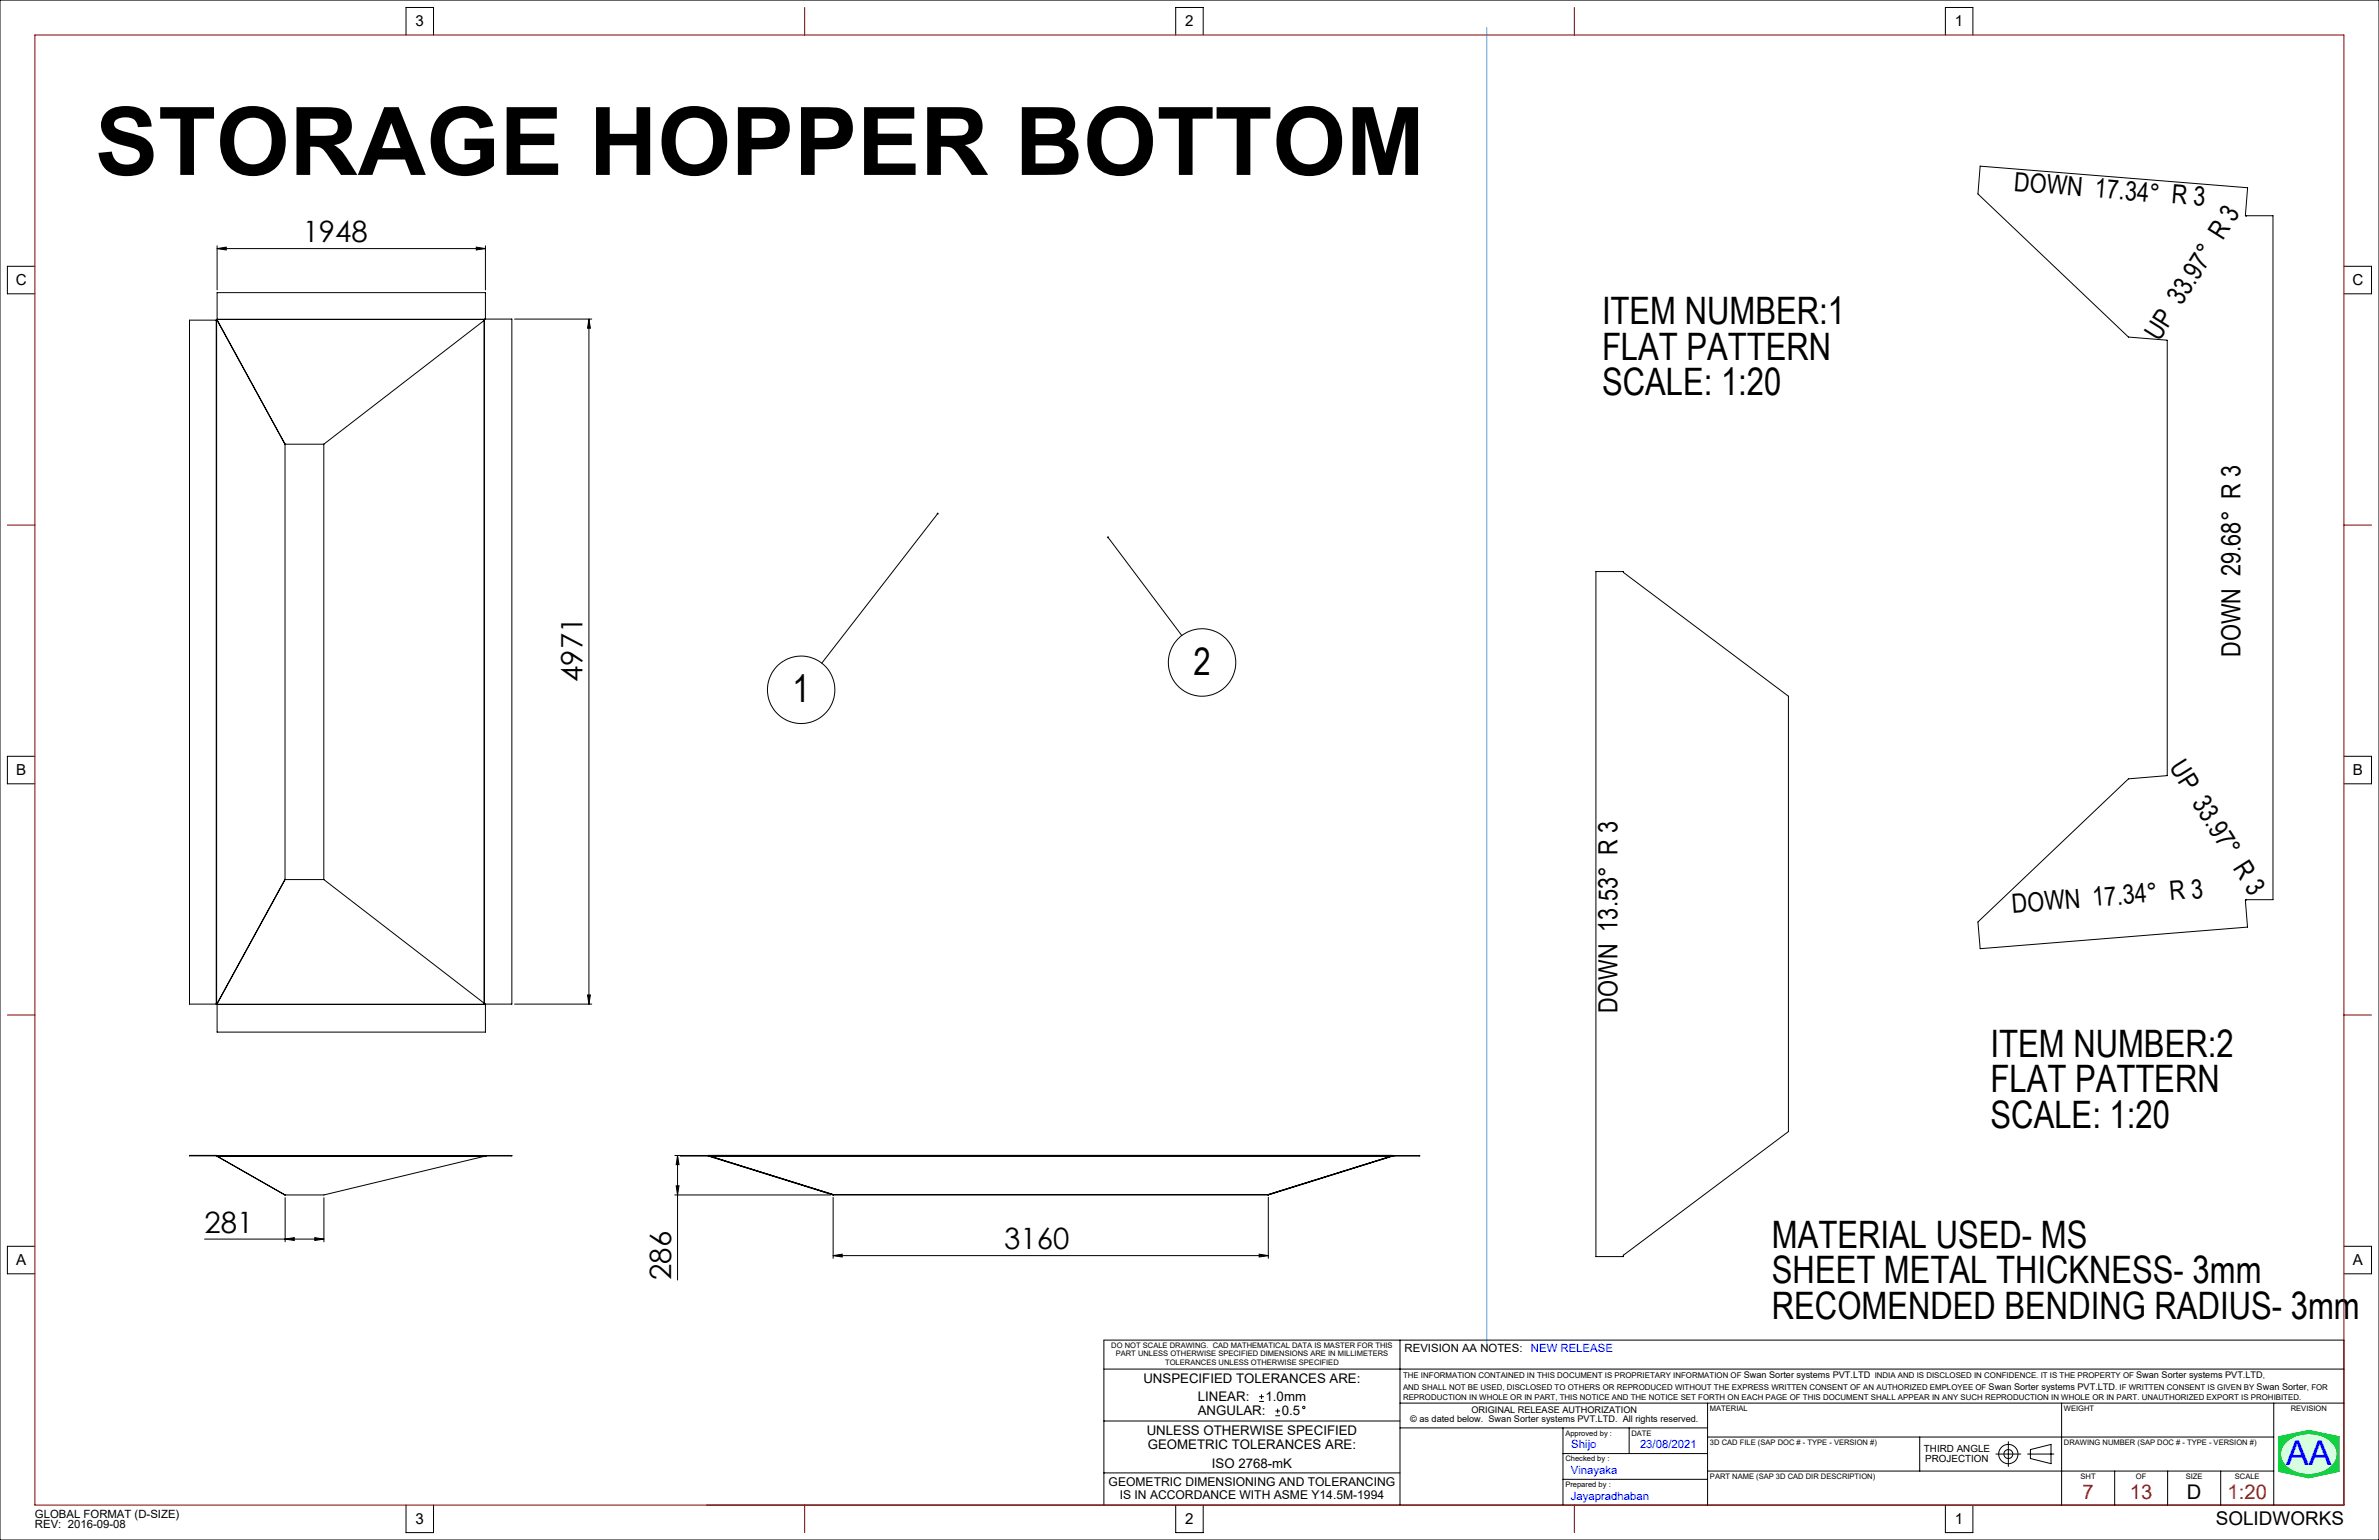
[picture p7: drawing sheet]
<svg xmlns="http://www.w3.org/2000/svg" width="864mm" height="559mm" viewBox="0 0 864 559" stroke-linecap="round" stroke-linejoin="round" font-family="sans-serif">
<defs><g id="words">
<text font-size="34.3" x="34.5" y="63.5">STORAGE HOPPER BOTTOM</text>
<g font-size="13.7">
<text x="581.5" y="117.7">ITEM NUMBER:1</text>
<text x="581.5" y="130.6">FLAT PATTERN</text>
<text x="581.5" y="143.5">SCALE: 1:20</text>
<text x="433.2" y="244.9">2</text>
<text x="287.7" y="254.8">1</text>
<text x="722.6" y="383.4">ITEM NUMBER:2</text>
<text x="722.6" y="396.3">FLAT PATTERN</text>
<text x="722.6" y="409.2">SCALE: 1:20</text>
<text x="643.2" y="452.8">MATERIAL USED- MS</text>
<text x="643.2" y="465.7">SHEET METAL THICKNESS- 3mm</text>
<text x="643.2" y="478.6">RECOMENDED BENDING RADIUS- 3mm</text>
</g>
<text font-size="12.4" fill="#00f" x="829.9" y="531.7">AA</text>
<g font-size="10.7">
<text x="109.9" y="87.9">1948</text>
<text x="211.5" y="247.4" transform="rotate(-90 211.5 247.4)">4971</text>
<text x="74.3" y="447.3">281</text>
<text x="364.5" y="453.3">3160</text>
<text x="243.7" y="464.4" transform="rotate(-90 243.7 464.4)">286</text>
</g>
<g font-size="9.6">
<text x="731" y="69.2" transform="rotate(5 731 69.2)">DOWN 17.34° R 3</text>
<text x="783.7" y="124.2" transform="rotate(-58 783.7 124.2)">UP 33.97° R 3</text>
<text x="813.3" y="238.3" transform="rotate(-90 813.3 238.3)">DOWN 29.68° R 3</text>
<text x="787.4" y="278.4" transform="rotate(58 787.4 278.4)">UP 33.97° R 3</text>
<text x="730.6" y="331.3" transform="rotate(-5 730.6 331.3)">DOWN 17.34° R 3</text>
<text x="587.2" y="367.4" transform="rotate(-90 587.2 367.4)">DOWN 13.53° R 3</text>
</g>
<g font-size="7.3" fill="#f00">
<text x="756" y="543.9">7</text>
<text x="773.2" y="543.9">13</text>
<text x="808.6" y="543.9">1:20</text>
</g>
<text font-size="7.3" x="793.9" y="543.9">D</text>
<text font-size="6.9" x="804.3" y="553.3">SOLIDWORKS</text>
<g font-size="5.5">
<text x="150.9" y="9.5">3</text>
<text x="430.3" y="9.5">2</text>
<text x="709.7" y="9.5">1</text>
<text x="5.7" y="103.4">C</text>
<text x="853.9" y="103.4">C</text>
<text x="5.9" y="281.2">B</text>
<text x="854.1" y="281.2">B</text>
<text x="5.9" y="459">A</text>
<text x="854.1" y="459">A</text>
<text x="150.9" y="552.9">3</text>
<text x="430.3" y="552.9">2</text>
<text x="709.7" y="552.9">1</text>
</g>
<g font-size="4.8">
<text x="415.1" y="501.9">UNSPECIFIED TOLERANCES ARE:</text>
<text x="434.8" y="508.4">LINEAR:</text>
<text x="459.4" y="508.4">1.0mm</text>
<text x="434.8" y="513.6">ANGULAR:</text>
<text x="465.3" y="513.6">0.5</text>
<text x="416.3" y="520.7">UNLESS OTHERWISE SPECIFIED</text>
<text x="416.7" y="525.7">GEOMETRIC TOLERANCES ARE:</text>
<text x="439.9" y="532.6">ISO 2768-mK</text>
</g>
<g font-size="4.4">
<text x="402.5" y="539.1">GEOMETRIC DIMENSIONING AND TOLERANCING</text>
<text x="406.5" y="543.8">IS IN ACCORDANCE WITH ASME Y14.5M-1994</text>
</g>
<g font-size="4.1">
<text x="509.9" y="490.5">REVISION AA NOTES:</text>
<text x="12.7" y="550.7">GLOBAL FORMAT (D-SIZE)</text>
<text x="12.7" y="554.5">REV: 2016-09-08</text>
</g>
<g font-size="4.1" fill="#00f">
<text x="555.7" y="490.5">NEW RELEASE</text>
<text x="570.4" y="525.6">Shijo</text>
<text x="595.3" y="525.6">23/08/2021</text>
<text x="570.2" y="534.9">Vinayaka</text>
<text x="570.2" y="544.3">Jayapradhaban</text>
</g>
<g font-size="3.6">
<text x="698.4" y="527">THIRD ANGLE</text>
<text x="698.9" y="530.3">PROJECTION</text>
</g>
<g font-size="3.3">
<text x="633" y="500.2">Swan Sorter systems PVT.LTD</text>
<text x="775.5" y="500.2">Swan Sorter systems PVT.LTD</text>
<text x="721.9" y="504.3">Swan Sorter systems PVT.LTD</text>
<text x="819.2" y="504.3">Swan Sorter</text>
<text x="511.9" y="515.8">© as dated below. Swan Sorter systems PVT.LTD. All rights reserved.</text>
<text x="534.2" y="512.7">ORIGINAL RELEASE AUTHORIZATION</text>
</g>
<g font-size="2.9">
<text x="509.3" y="500.2">THE INFORMATION CONTAINED IN THIS DOCUMENT IS PROPRIETARY INFORMATION OF</text>
<text x="680.5" y="500.2">INDIA AND IS DISCLOSED IN CONFIDENCE. IT IS THE PROPERTY OF</text>
<text x="821.4" y="500.2">,</text>
<text x="509.3" y="508.1">REPRODUCTION IN WHOLE OR IN PART, THIS NOTICE AND THE NOTICE SET FORTH ON EACH PAGE OF THIS DOCUMENT SHALL APPEAR IN ANY SUCH REPRODUCTION IN WHOLE OR IN PART. UNAUTHORIZED EXPORT IS PROHIBITED.</text>
<text x="509.3" y="504.3">AND SHALL NOT BE USED, DISCLOSED TO OTHERS OR REPRODUCED WITHOUT THE EXPRESS WRITTEN CONSENT OF AN AUTHORIZED EMPLOYEE OF</text>
<text x="767.8" y="504.3">. IF WRITTEN CONSENT IS GIVEN BY</text>
<text x="837.5" y="504.3">, FOR</text>
</g>
<g font-size="2.7">
<text x="403.4" y="489.2">DO NOT SCALE DRAWING. CAD MATHEMATICAL DATA IS MASTER FOR THIS</text>
<text x="405" y="492.2">PART UNLESS OTHERWISE SPECIFIED DIMENSIONS ARE IN MILLIMETERS</text>
<text x="423" y="495.2">TOLERANCES UNLESS OTHERWISE SPECIFIED</text>
<text x="620.7" y="511.9">MATERIAL</text>
<text x="749.2" y="511.9">WEIGHT</text>
<text x="831.6" y="511.9">REVISION</text>
<text x="568.2" y="520.9">Approved by :</text>
<text x="592.2" y="520.9">DATE</text>
<text x="620.7" y="524.2">3D CAD FILE (SAP DOC # - TYPE - VERSION #)</text>
<text x="749.2" y="524.2">DRAWING NUMBER (SAP DOC # - TYPE - VERSION #)</text>
<text x="568.2" y="530.2">Checked by :</text>
<text x="568.2" y="539.6">Prepared by :</text>
<text x="620.7" y="536.6">PART NAME (SAP 3D CAD DIR DESCRIPTION)</text>
<text x="755.3" y="536.6">SHT</text>
<text x="775.4" y="536.6">OF</text>
<text x="793.5" y="536.6">SIZE</text>
<text x="811.3" y="536.6">SCALE</text>
</g>
</g></defs>
<g fill="none" stroke="#000" stroke-width=".36">
<path d="M815.1 78.2l.8-10.1-97.1-7.8-.8 10.1 54.7 51.9 14 1.2v157.8l-14 1.3-54.7 51.9 .8 9.7 97.1-7.8-.8-9.7M815.1 78.2h.1M815.2 78.2l9.9 .1v248.2h-9.7l-.2 .2M815.4 78.3v.1M68.8 116.2h9.7v248.1h-9.7zM78.6 116.1l-.1 .1M78.6 116.1h.1M78.6 116.1v248.2M78.7 116.1l24.8 45.2M78.8 115.9l-.2 .2M78.8 116l-.1 .1M78.8 116l24.7 45.2"/>
<path d="M78.8 116h.1M78.8 115.9h.1M175.8 116.3h.1M175.8 116.3l-58.3 44.9M175.8 115.9h-97M176.2 115.8v-9.6h-97.4v9.8M103.5 161.3v157.8M103.5 161.2v.1M103.5 161.2h14M117.5 161.2v158M579.3 207.4h10v.3l59.9 44.9v158l-59.9 44.9v.5h-10zM103.5 319.1v.1"/>
<path d="M103.5 319.1l-24.8 45.2M103.5 319.2l-24.7 45.1M103.5 319.2h14M117.5 319.2l58.3 44.8v.3v-248.5h10v248.5h-107M815.1 326.7h.1M78.5 364.3h.1M78.6 364.3l.2 .1M78.6 364.3h.1M78.7 364.3h.1M78.8 364.3v.1M78.8 364.4v.1M78.8 364.5v10h97.4v-10"/>
<path d="M78.8 364.5h97.4M176.2 364.4v.1M176.2 364.3v.1M78.5 419.4h.1M78.5 419.2l.1 .1M78.5 419.2h-9.7l9.7 .2M78.5 419.2v.2M78.6 419.4v.1M78.6 419.5l24.9 14.1M78.6 419.5h.2M78.6 419.3v.1M78.6 419.3h.1"/>
<path d="M78.7 419.3h.1M78.7 419.3l-.1 .2M78.8 419.5l24.7 14.1M78.8 419.3h.1M78.8 419.5h.1M78.8 419.3l107 .2zM175.8 419.3h.1M176.2 419.5h.1M176.2 419.3v.2M176.2 419.5l-58.6 14.1h-14.1M257.1 419.3h.1M257.1 419.3l-10 .2 268.3-.2h-258.2l45.2 14.3"/>
<path d="M257.1 419.3v.2M257.1 419.5h.1M257.2 419.3h.1M257.2 419.3l-.1 .2M257.2 419.2v.1M257.3 419.2v.1M257.5 419.5l44.9 14M505.3 419.5h.1M505.3 419.5l-44.9 14M505.4 419.2l.1 .1M505.6 419.5l-45.2 14.1M505.6 419.5h.1"/>
<path d="M505.7 419.5h.1M505.8 419.3v.2M302.4 433.6h.1M302.4 433.5v.1M302.4 433.5h158M302.5 433.6h157.8M302.5 433.5v.1M460.3 433.6h.1M460.3 433.5v.1M460.4 433.5v.1"/>
</g>
<path d="M827.2 521.3l10.9-2.3 11 2.3v12.6l-11 2.4-10.9-2.4zM829.9 523.5a12.5 12.5 0 0 1 17 .6 6 6 0 0 1-2.9 9.4 12.4 12.4 0 0 1-14.9-2.7 5.5 5.5 0 0 1 .8-7.3z" fill="none" stroke="#00e138" stroke-width=".36"/>
<path d="M539.7 10v478.9" fill="none" stroke="#53a9ff" stroke-width=".36"/>
<path d="M827.2 521.3v12.6l10.9 2.4 11-2.4v-12.6l-11-2.3zM830.1 523.3a12.6 12.6 0 0 1 16.9 .9 6 6 0 0 1-2.6 9.1 12.4 12.4 0 0 1-15.3-2.5 5.6 5.6 0 0 1 1-7.5z" fill-rule="evenodd" fill="#0c3"/>
<path d="M830.1 523.3a12.6 12.6 0 0 1 16.9 .9 6 6 0 0 1-2.6 9.1 12.4 12.4 0 0 1-15.3-2.5 5.6 5.6 0 0 1 1-7.5z" fill-rule="evenodd" fill="#d5ffdf"/>
<g fill="none" stroke="#000" stroke-width=".36">
<path d="M0 0h863.6v558.8h-863.6zM147.4 12.7v-10h10v10M426.8 12.7v-10h10v10M706.2 12.7v-10h10v10M12.7 96.6h-10v10h10M78.8 90.2l3.3-.5v1zM78.8 89.2v16M78.8 90.2h97.4M172.9 89.7l3.3 .5-3.3 .5zM176.2 89.2v16M850.9 96.6h10v10h-10M186.8 115.8h28"/>
<path d="M213.8 115.8l.5 3.3h-1zM213.8 115.8v248.5M340.4 186.4l-42.1 54.2M402.2 194.9l26.8 35.7M12.7 274.4h-10v10h10M850.9 274.4h10v10h-10M186.8 364.3h28M213.3 361h1l-.5 3.3zM245 419.3h11.2M246 419.3v45.2M246 419.3l.5 3.3h-1zM103.5 434.6v16"/>
<path d="M117.6 434.6v16M245 433.6h56.5M245.5 430.3h1l-.5 3.3zM302.4 434.4v22.2M460.4 434.4v22.2M12.7 452.2h-10v10h10M74.3 449.6h43.3M103.5 449.6l3.3-.5v1zM114.3 449.1l3.3 .5-3.3 .5zM302.4 455.6l3.3-.5v1zM302.4 455.6h158M457.1 455.1l3.3 .5-3.3 .5z"/>
<path d="M850.9 452.2h10v10h-10M400.7 496.8h450.2M508.2 486.3v59.8M400.7 515.6h107.5M457.1 508.5h1.7M457.1 506.8h1.7M457.9 506v1.6M463 513.7h1.7M463 512h1.7M463.8 511.1v1.8M508.2 509.1h342.7M508.2 518.1h111.7"/>
<path d="M567.4 518.1v28M591.4 518.1v9.3M619.9 509.1v37M748.4 509.1v37M825.4 509.1v37M400.7 534.5h107.5M567.4 527.4h52.5M567.4 536.8h52.5M619.9 521.4h205.5M619.9 533.8h205.5M696.9 521.4v12.4M724.5 527.6h9.1"/>
<path d="M729.1 523.1v9M736 527.6h9.6M737.1 526l7.4-1.9v7l-7.4-1.9zM767.6 533.8v12.3M786.9 533.8v12.3M806.1 533.8v12.3M147.4 546.1v10h10v-10M400.7 546.1v-59.8h450.2v59.8h-594.4M426.8 546.1v10h10v-10M706.2 546.1v10h10v-10"/>
<circle cx="290.8" cy="250.3" r="12.2"/>
<circle cx="436.3" cy="240.4" r="12.2"/>
<circle cx="473.3" cy="510.7" r=".43"/>
<circle cx="729.1" cy="527.6" r="1.62"/>
<circle cx="729.1" cy="527.6" r="3.5"/>
</g>
<path d="M12.7 12.7h838.2v533.4h-838.2zM292.1 2.7v10M571.5 2.7v10M2.7 190.5h10M850.9 190.5h10M2.7 368.3h10M850.9 368.3h10M292.1 546.1v10M571.5 546.1v10" fill="none" stroke="#800000" stroke-width=".36"/>
<g fill="#000">
<path d="M172.9 89.7l3.3 .5-3.3 .5zM78.8 90.2l3.3-.5v1z"/>
<path d="M213.8 115.8l.5 3.3h-1zM213.3 361h1l-.5 3.3z"/>
<path d="M340.2 186.1a.35 .35 0 0 0-.1 .5 .35 .35 0 0 0 .6 0 .35 .35 0 0 0-.1-.5l-.2 .3 .2-.3zM402 194.7a.35 .35 0 0 0 0 .6 .35 .35 0 0 0 .5-.2 .35 .35 0 0 0-.5-.4l.2 .2z"/>
<path d="M246 419.3l.5 3.3h-1zM245.5 430.3h1l-.5 3.3z"/>
<path d="M103.5 449.6l3.3-.5v1zM114.3 449.1l3.3 .5-3.3 .5z"/>
<path d="M302.4 455.6l3.3-.5v1zM457.1 455.1l3.3 .5-3.3 .5z"/>
</g>
<use href="#words"/>
</svg>
